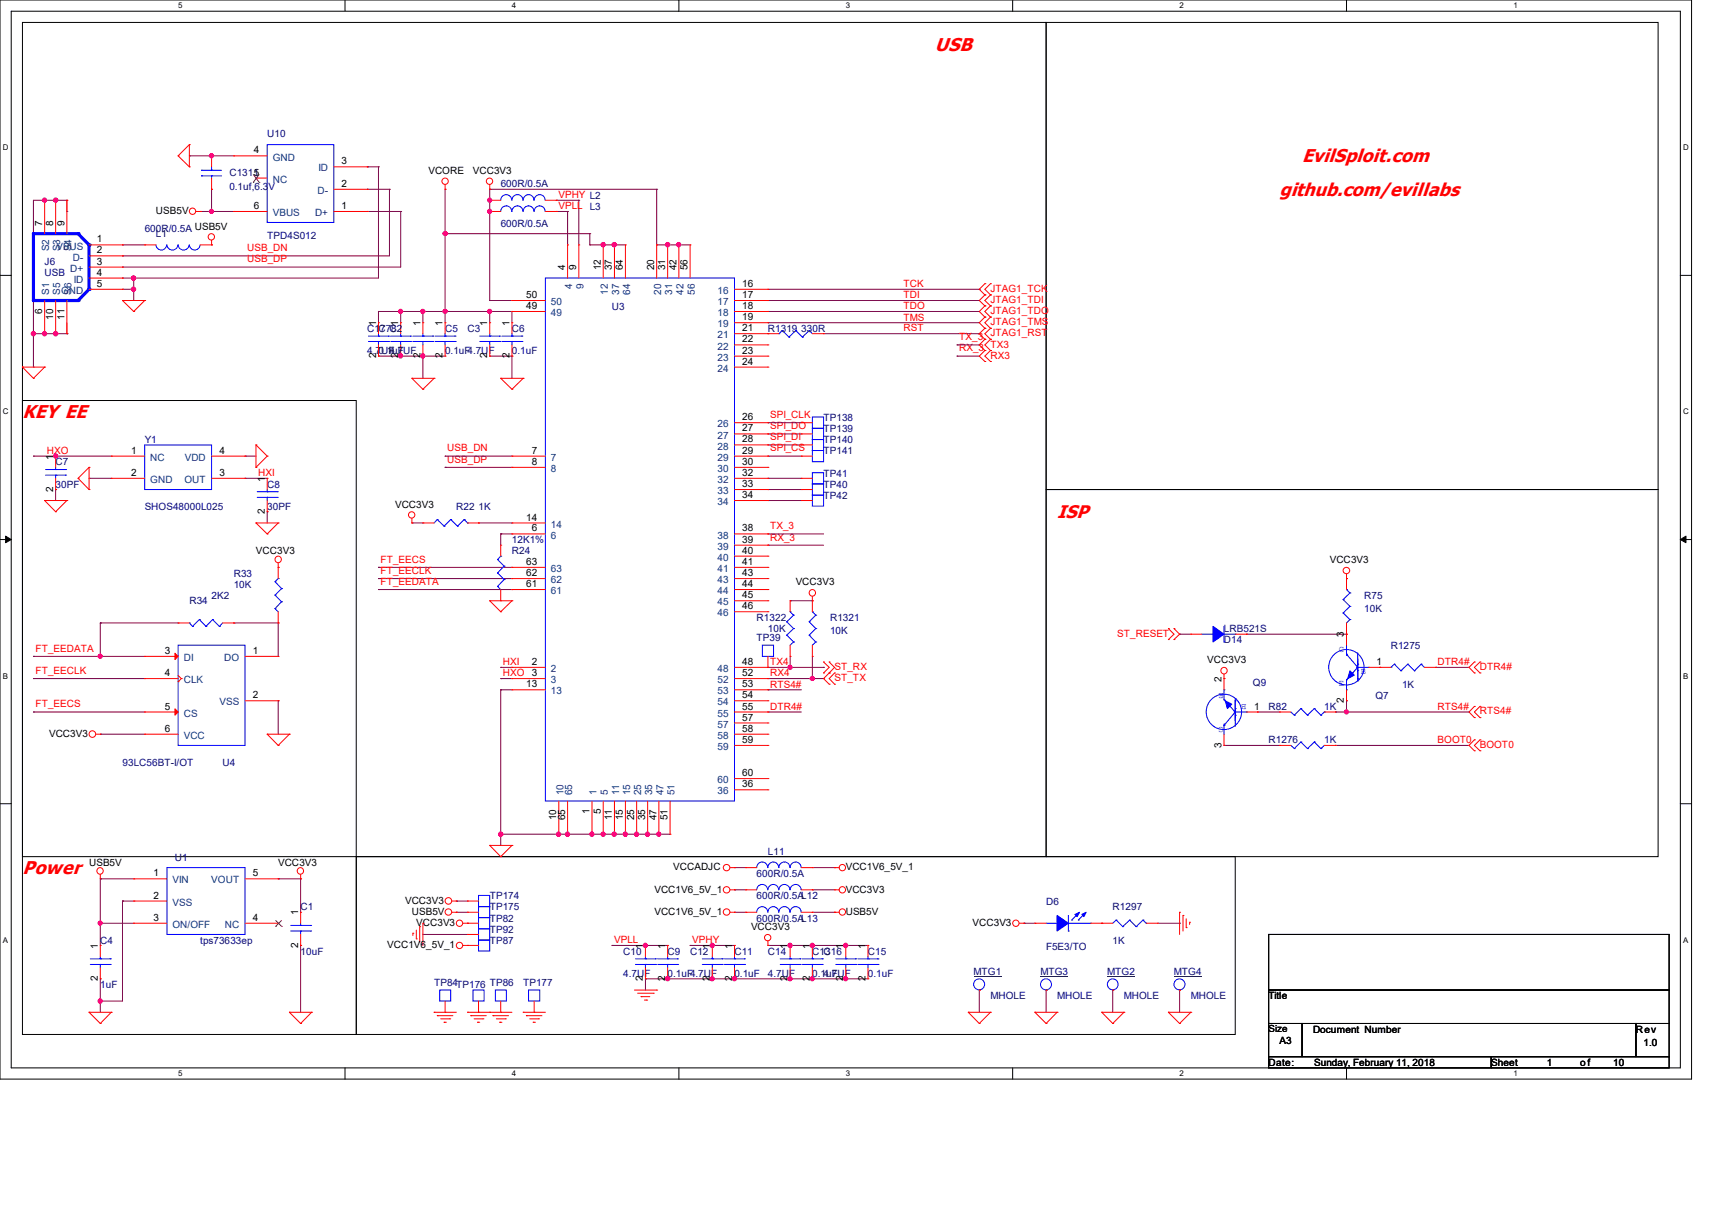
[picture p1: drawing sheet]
<svg xmlns="http://www.w3.org/2000/svg" width="297mm" height="210mm" viewBox="0 0 297 210" stroke-linecap="round" stroke-linejoin="round" font-family="sans-serif">
<defs><g id="words">
<g font-size="3.2" fill="#f00">
<text x="162.2" y="8.8">USB</text>
<text x="225.9" y="28.2">EvilSploit.com</text>
<text x="222" y="34">github.com/evillabs</text>
<text x="3.9" y="72.6">KEY EE</text>
<text x="183.4" y="89.9">ISP</text>
<text x="3.9" y="151.7">Power</text>
</g>
<g font-size="1.7" fill="#000080">
<text x="46.4" y="23.8">U10</text>
<text x="39.8" y="30.6">C1311</text>
<text x="39.8" y="32.9">0.1uf,6.3V</text>
<text x="86.9" y="32.5">600R/0.5A</text>
<text x="25.1" y="40.2">600R/0.5A USB5V</text>
<text x="27" y="41.2">L1</text>
<text x="46.4" y="41.4">TPD4S012</text>
<text x="86.9" y="39.5">600R/0.5A</text>
<text x="7.7" y="46">J6</text>
<text x="7.7" y="48">USB</text>
<text x="106.2" y="53.8">U3</text>
<text x="63.7" y="57.6">C17 C2</text>
<text x="65.7" y="57.6">C78</text>
<text x="77.2" y="57.6">C5</text>
<text x="81.1" y="57.6">C3</text>
<text x="88.8" y="57.6">C6</text>
<text x="133.2" y="57.6">R1319</text>
<text x="139" y="57.6">330R</text>
<text x="63.7" y="61.5">4.7UF</text>
<text x="65.7" y="61.5">0.1uF</text>
<text x="67.6" y="61.5">4.7UF</text>
<text x="77.2" y="61.5">0.1uF4.7UF</text>
<text x="88.8" y="61.5">0.1uF</text>
<text x="25.1" y="76.9">Y1</text>
<text x="142.9" y="76.9">TP140</text>
<text x="142.9" y="73.1">TP138</text>
<text x="142.9" y="75">TP139</text>
<text x="9.7" y="80.8">C7</text>
<text x="142.9" y="82.7">TP41</text>
<text x="142.9" y="78.8">TP141</text>
<text x="9.7" y="84.6">30PF</text>
<text x="25.1" y="88.5">SHOS48000L025</text>
<text x="46.4" y="84.6">C8</text>
<text x="46.4" y="88.5">30PF</text>
<text x="79.2" y="88.5">R22</text>
<text x="83" y="88.5">1K</text>
<text x="142.9" y="84.6">TP40</text>
<text x="142.9" y="86.6">TP42</text>
<text x="88.8" y="94.3">12K1%</text>
<text x="40.6" y="100.1">R33</text>
<text x="88.8" y="96.2">R24</text>
<text x="32.8" y="104.9">R34</text>
<text x="36.7" y="103.9">2K2</text>
<text x="40.6" y="102">10K</text>
<text x="131.3" y="107.8">R1322</text>
<text x="144" y="107.8">R1321</text>
<text x="236.7" y="103.9">R75</text>
<text x="236.7" y="106.3">10K</text>
<text x="131.3" y="111.3">TP39</text>
<text x="133.2" y="109.7">10K</text>
<text x="144" y="110.1">10K</text>
<text x="212.3" y="111.7">D14</text>
<text x="212.3" y="109.7">LRB521S</text>
<text x="241.3" y="112.6">R1275</text>
<text x="217.4" y="119">Q9</text>
<text x="243.2" y="119.4">1K</text>
<text x="220.1" y="123.2">R82</text>
<text x="229.7" y="123.2">1K</text>
<text x="238.6" y="121.3">Q7</text>
<text x="220.1" y="129">R1276</text>
<text x="229.7" y="129">1K</text>
<text x="21.2" y="132.9">93LC56BT-I/OT</text>
<text x="38.6" y="132.9">U4</text>
<text x="30.3" y="149.5">U1</text>
<text x="133.2" y="148.3">L11</text>
<text x="131.3" y="152.2">600R/0.5A</text>
<text x="52.2" y="158">C1</text>
<text x="85" y="156">TP174</text>
<text x="85" y="161.8">TP92</text>
<text x="85" y="158">TP175</text>
<text x="85" y="159.9">TP82</text>
<text x="131.3" y="156">600R/0.5AL12</text>
<text x="131.3" y="159.9">600R/0.5AL13</text>
<text x="181.5" y="157">D6</text>
<text x="193" y="158">R1297</text>
<text x="17.4" y="163.8">C4</text>
<text x="34.8" y="163.8">tps73633ep</text>
<text x="52.2" y="165.7">10uF</text>
<text x="85" y="163.8">TP87</text>
<text x="108.1" y="165.7">C10</text>
<text x="115.8" y="165.7">C9</text>
<text x="119.7" y="165.7">C12</text>
<text x="127.4" y="165.7">C11</text>
<text x="133.2" y="165.7">C14</text>
<text x="140.9" y="165.7">C13</text>
<text x="142.9" y="165.7">C16</text>
<text x="150.6" y="165.7">C15</text>
<text x="181.5" y="164.9">F5E3/TO</text>
<text x="193" y="163.8">1K</text>
<text x="17.4" y="171.5">1uF</text>
<text x="75.3" y="171.1">TP84TP176 TP86</text>
<text x="90.8" y="171.1">TP177</text>
<text x="108.1" y="169.6">4.7UF</text>
<text x="115.8" y="169.6">0.1uF4.7UF</text>
<text x="127.4" y="169.6">0.1uF</text>
<text x="133.2" y="169.6">4.7UF</text>
<text x="140.9" y="169.6">0.1uF</text>
<text x="142.9" y="169.6">4.7UF</text>
<text x="150.6" y="169.6">0.1uF</text>
<text x="168.9" y="169.2">MTG1</text>
<text x="171.8" y="173.4">MHOLE</text>
<text x="180.5" y="169.2">MTG3</text>
<text x="183.4" y="173.4">MHOLE</text>
<text x="192.1" y="169.2">MTG2</text>
<text x="195" y="173.4">MHOLE</text>
<text x="203.6" y="169.2">MTG4</text>
<text x="206.6" y="173.4">MHOLE</text>
</g>
<g font-size="1.7">
<text x="44" y="26.6">4</text>
<text x="59.3" y="28.5">3</text>
<text x="44" y="30.5">5</text>
<text x="59.3" y="32.4">2</text>
<text x="74.3" y="30.2">VCORE</text>
<text x="82" y="30.2">VCC3V3</text>
<text x="7.3" y="39.2" transform="rotate(-90 7.3 39.2)">7</text>
<text x="9.2" y="39.2" transform="rotate(-90 9.2 39.2)">8</text>
<text x="11.2" y="39.2" transform="rotate(-90 11.2 39.2)">9</text>
<text x="27" y="37.1">USB5V</text>
<text x="44" y="36.3">6</text>
<text x="59.3" y="36.3">1</text>
<text x="16.8" y="42.1">1</text>
<text x="16.8" y="44">2</text>
<text x="16.8" y="45.9">3</text>
<text x="16.8" y="47.8">4</text>
<text x="98" y="46.9" transform="rotate(-90 98 46.9)">4</text>
<text x="100" y="46.9" transform="rotate(-90 100 46.9)">9</text>
<text x="104.2" y="46.9" transform="rotate(-90 104.2 46.9)">12</text>
<text x="106.2" y="46.9" transform="rotate(-90 106.2 46.9)">37</text>
<text x="108.1" y="46.9" transform="rotate(-90 108.1 46.9)">64</text>
<text x="113.5" y="46.9" transform="rotate(-90 113.5 46.9)">20</text>
<text x="115.4" y="46.9" transform="rotate(-90 115.4 46.9)">31</text>
<text x="117.3" y="46.9" transform="rotate(-90 117.3 46.9)">42</text>
<text x="119.3" y="46.9" transform="rotate(-90 119.3 46.9)">56</text>
<text x="16.8" y="49.8">5</text>
<text x="91.3" y="53.6">49</text>
<text x="91.3" y="51.7">50</text>
<text x="128.8" y="49.8">16</text>
<text x="128.8" y="51.7">17</text>
<text x="128.8" y="53.6">18</text>
<text x="7.3" y="54.5" transform="rotate(-90 7.3 54.5)">6</text>
<text x="9.2" y="55.5" transform="rotate(-90 9.2 55.5)">10</text>
<text x="11.2" y="55.5" transform="rotate(-90 11.2 55.5)">11</text>
<text x="65.2" y="56.6" transform="rotate(-90 65.2 56.6)">1</text>
<text x="69.1" y="56.6" transform="rotate(-90 69.1 56.6)">1</text>
<text x="72.9" y="56.6" transform="rotate(-90 72.9 56.6)">1</text>
<text x="76.8" y="56.6" transform="rotate(-90 76.8 56.6)">1</text>
<text x="84.5" y="56.6" transform="rotate(-90 84.5 56.6)">1</text>
<text x="88.4" y="56.6" transform="rotate(-90 88.4 56.6)">1</text>
<text x="128.8" y="55.6">19</text>
<text x="128.8" y="57.5">21</text>
<text x="128.8" y="59.4">22</text>
<text x="65.2" y="62.2" transform="rotate(-90 65.2 62.2)">2</text>
<text x="69.1" y="62.2" transform="rotate(-90 69.1 62.2)">2</text>
<text x="72.9" y="62.2" transform="rotate(-90 72.9 62.2)">2</text>
<text x="76.8" y="62.2" transform="rotate(-90 76.8 62.2)">2</text>
<text x="84.5" y="62.2" transform="rotate(-90 84.5 62.2)">2</text>
<text x="88.4" y="62.2" transform="rotate(-90 88.4 62.2)">2</text>
<text x="128.8" y="61.4">23</text>
<text x="128.8" y="63.3">24</text>
<text x="128.8" y="72.9">26</text>
<text x="128.8" y="74.9">27</text>
<text x="128.8" y="76.8">28</text>
<text x="9.2" y="79.8" transform="rotate(-90 9.2 79.8)">1</text>
<text x="22.8" y="82.6">2</text>
<text x="22.8" y="78.7">1</text>
<text x="38.1" y="78.7">4</text>
<text x="38.1" y="82.6">3</text>
<text x="45.9" y="83.6" transform="rotate(-90 45.9 83.6)">1</text>
<text x="92.3" y="78.7">7</text>
<text x="92.3" y="80.7">8</text>
<text x="128.8" y="78.7">29</text>
<text x="128.8" y="80.7">30</text>
<text x="128.8" y="82.6">32</text>
<text x="9.2" y="85.3" transform="rotate(-90 9.2 85.3)">2</text>
<text x="45.9" y="89.2" transform="rotate(-90 45.9 89.2)">2</text>
<text x="68.5" y="88.1">VCC3V3</text>
<text x="128.8" y="84.5">33</text>
<text x="128.8" y="86.4">34</text>
<text x="91.3" y="90.3">14</text>
<text x="92.3" y="92.2">6</text>
<text x="128.8" y="92.2">38</text>
<text x="128.8" y="94.2">39</text>
<text x="44.4" y="96.2">VCC3V3</text>
<text x="91.3" y="101.9">61</text>
<text x="91.3" y="100">62</text>
<text x="91.3" y="98">63</text>
<text x="128.8" y="96.1">40</text>
<text x="128.8" y="98">41</text>
<text x="128.8" y="100">43</text>
<text x="128.8" y="101.9">44</text>
<text x="138" y="101.6">VCC3V3</text>
<text x="230.7" y="97.7">VCC3V3</text>
<text x="128.8" y="103.8">45</text>
<text x="128.8" y="105.7">46</text>
<text x="28.6" y="113.5">3</text>
<text x="43.9" y="113.5">1</text>
<text x="233.1" y="110.6" transform="rotate(-90 233.1 110.6)">3</text>
<text x="28.6" y="117.3">4</text>
<text x="91.3" y="119.3">13</text>
<text x="92.3" y="115.4">2</text>
<text x="92.3" y="117.3">3</text>
<text x="128.8" y="115.4">48</text>
<text x="128.8" y="117.3">52</text>
<text x="128.8" y="119.3">53</text>
<text x="209.4" y="115.1">VCC3V3</text>
<text x="211.9" y="118.4" transform="rotate(-90 211.9 118.4)">2</text>
<text x="238.8" y="115.4">1</text>
<text x="28.6" y="123.1">5</text>
<text x="43.9" y="121.2">2</text>
<text x="128.8" y="121.2">54</text>
<text x="128.8" y="123.1">55</text>
<text x="128.8" y="125.1">57</text>
<text x="217.6" y="123.1">1</text>
<text x="233.1" y="122" transform="rotate(-90 233.1 122)">2</text>
<text x="8.5" y="127.9">VCC3V3</text>
<text x="28.6" y="127">6</text>
<text x="128.8" y="127">58</text>
<text x="128.8" y="128.9">59</text>
<text x="211.9" y="129.8" transform="rotate(-90 211.9 129.8)">3</text>
<text x="128.8" y="136.7">36</text>
<text x="128.8" y="134.7">60</text>
<text x="96.5" y="142.3" transform="rotate(-90 96.5 142.3)">10</text>
<text x="98" y="142.3" transform="rotate(-90 98 142.3)">65</text>
<text x="102.3" y="141.4" transform="rotate(-90 102.3 141.4)">1</text>
<text x="104.2" y="141.4" transform="rotate(-90 104.2 141.4)">5</text>
<text x="106.2" y="142.3" transform="rotate(-90 106.2 142.3)">11</text>
<text x="108.1" y="142.3" transform="rotate(-90 108.1 142.3)">15</text>
<text x="110" y="142.3" transform="rotate(-90 110 142.3)">25</text>
<text x="111.9" y="142.3" transform="rotate(-90 111.9 142.3)">35</text>
<text x="113.9" y="142.3" transform="rotate(-90 113.9 142.3)">47</text>
<text x="115.8" y="142.3" transform="rotate(-90 115.8 142.3)">51</text>
<text x="15.5" y="150.3">USB5V</text>
<text x="26.6" y="152.1">1</text>
<text x="26.6" y="156">2</text>
<text x="43.9" y="152.1">5</text>
<text x="48.3" y="150.3">VCC3V3</text>
<text x="113.5" y="154.9">VCC1V6_5V_1</text>
<text x="116.8" y="151">VCCADJC</text>
<text x="146.7" y="154.9">VCC3V3</text>
<text x="146.7" y="151">VCC1V6_5V_1</text>
<text x="26.6" y="159.8">3</text>
<text x="43.9" y="159.8">4</text>
<text x="51.7" y="158.9" transform="rotate(-90 51.7 158.9)">1</text>
<text x="70.3" y="156.8">VCC3V3</text>
<text x="71.5" y="158.7">USB5V</text>
<text x="72.2" y="160.7">VCC3V3</text>
<text x="113.5" y="158.7">VCC1V6_5V_1</text>
<text x="130.3" y="161.5">VCC3V3</text>
<text x="146.7" y="158.7">USB5V</text>
<text x="168.7" y="160.7">VCC3V3</text>
<text x="17" y="164.7" transform="rotate(-90 17 164.7)">1</text>
<text x="51.7" y="164.5" transform="rotate(-90 51.7 164.5)">2</text>
<text x="67.2" y="164.5">VCC1V6_5V_1</text>
<text x="111.5" y="164.7" transform="rotate(-90 111.5 164.7)">1</text>
<text x="115.4" y="164.7" transform="rotate(-90 115.4 164.7)">1</text>
<text x="123.1" y="164.7" transform="rotate(-90 123.1 164.7)">1</text>
<text x="127" y="164.7" transform="rotate(-90 127 164.7)">1</text>
<text x="136.6" y="164.7" transform="rotate(-90 136.6 164.7)">1</text>
<text x="140.5" y="164.7" transform="rotate(-90 140.5 164.7)">1</text>
<text x="146.3" y="164.7" transform="rotate(-90 146.3 164.7)">1</text>
<text x="150.1" y="164.7" transform="rotate(-90 150.1 164.7)">1</text>
<text x="17" y="170.3" transform="rotate(-90 17 170.3)">2</text>
<text x="111.5" y="170.3" transform="rotate(-90 111.5 170.3)">2</text>
<text x="115.4" y="170.3" transform="rotate(-90 115.4 170.3)">2</text>
<text x="123.1" y="170.3" transform="rotate(-90 123.1 170.3)">2</text>
<text x="127" y="170.3" transform="rotate(-90 127 170.3)">2</text>
<text x="136.6" y="170.3" transform="rotate(-90 136.6 170.3)">2</text>
<text x="140.5" y="170.3" transform="rotate(-90 140.5 170.3)">2</text>
<text x="146.3" y="170.3" transform="rotate(-90 146.3 170.3)">2</text>
<text x="150.1" y="170.3" transform="rotate(-90 150.1 170.3)">2</text>
<text x="220.1" y="173.4">Title</text>
<text x="220.1" y="179.2">Size</text>
<text x="227.8" y="179.2">Document Number</text>
<text x="283.8" y="179.2">Rev</text>
<text x="220.1" y="185">Date:</text>
<text x="222" y="181.1">A3</text>
<text x="228" y="185">Sunday, February 11, 2018</text>
<text x="258.7" y="185">Sheet</text>
<text x="268.3" y="185">1</text>
<text x="274.1" y="185">of</text>
<text x="279.9" y="185">10</text>
<text x="285.1" y="181.5">1.0</text>
</g>
<g font-size="1.7" fill="#004080">
<text x="47.3" y="27.9">GND</text>
<text x="55.2" y="29.8">ID</text>
<text x="47.3" y="31.7">NC</text>
<text x="55.1" y="33.7">D-</text>
<text x="47.3" y="37.5">VBUS</text>
<text x="54.6" y="37.5">D+</text>
<text x="8.6" y="43.6" transform="rotate(-90 8.6 43.6)">S2</text>
<text x="9.8" y="43.3">VBUS</text>
<text x="10.5" y="43.6" transform="rotate(-90 10.5 43.6)">S3</text>
<text x="12.2" y="47.2">D+</text>
<text x="12.4" y="43.6" transform="rotate(-90 12.4 43.6)">S4</text>
<text x="12.6" y="45.2">D-</text>
<text x="8.6" y="51.2" transform="rotate(-90 8.6 51.2)">S1</text>
<text x="10.5" y="51.2" transform="rotate(-90 10.5 51.2)">S5</text>
<text x="10.6" y="51">GND</text>
<text x="12.4" y="51.2" transform="rotate(-90 12.4 51.2)">S6</text>
<text x="12.8" y="49.1">ID</text>
<text x="95.6" y="53">50</text>
<text x="99.3" y="50.2" transform="rotate(-90 99.3 50.2)">4</text>
<text x="101.2" y="50.2" transform="rotate(-90 101.2 50.2)">9</text>
<text x="105.4" y="51.2" transform="rotate(-90 105.4 51.2)">12</text>
<text x="107.4" y="51.2" transform="rotate(-90 107.4 51.2)">37</text>
<text x="109.3" y="51.2" transform="rotate(-90 109.3 51.2)">64</text>
<text x="114.7" y="51.2" transform="rotate(-90 114.7 51.2)">20</text>
<text x="116.6" y="51.2" transform="rotate(-90 116.6 51.2)">31</text>
<text x="118.6" y="51.2" transform="rotate(-90 118.6 51.2)">42</text>
<text x="120.5" y="51.2" transform="rotate(-90 120.5 51.2)">56</text>
<text x="124.5" y="51">16</text>
<text x="124.5" y="53">17</text>
<text x="95.6" y="54.9">49</text>
<text x="124.5" y="54.9">18</text>
<text x="124.5" y="56.8">19</text>
<text x="124.5" y="58.7">21</text>
<text x="124.5" y="60.7">22</text>
<text x="124.5" y="62.6">23</text>
<text x="124.5" y="64.5">24</text>
<text x="124.5" y="74.2">26</text>
<text x="124.5" y="76.1">27</text>
<text x="26.1" y="83.8">GND</text>
<text x="26.1" y="80">NC</text>
<text x="32" y="83.8">OUT</text>
<text x="32" y="80">VDD</text>
<text x="95.6" y="80">7</text>
<text x="95.6" y="81.9">8</text>
<text x="124.5" y="78">28</text>
<text x="124.5" y="80">29</text>
<text x="124.5" y="81.9">30</text>
<text x="124.5" y="83.8">32</text>
<text x="124.5" y="85.8">33</text>
<text x="124.5" y="87.7">34</text>
<text x="95.6" y="93.5">6</text>
<text x="95.6" y="91.6">14</text>
<text x="124.5" y="93.5">38</text>
<text x="124.5" y="95.4">39</text>
<text x="95.6" y="101.2">62</text>
<text x="95.6" y="99.3">63</text>
<text x="124.5" y="97.3">40</text>
<text x="124.5" y="99.3">41</text>
<text x="124.5" y="101.2">43</text>
<text x="95.6" y="103.1">61</text>
<text x="124.5" y="103.1">44</text>
<text x="124.5" y="105.1">45</text>
<text x="124.5" y="107">46</text>
<text x="31.9" y="114.7">DI</text>
<text x="31.9" y="118.6">CLK</text>
<text x="38.9" y="114.7">DO</text>
<text x="95.6" y="116.6">2</text>
<text x="95.6" y="118.6">3</text>
<text x="124.5" y="116.6">48</text>
<text x="124.5" y="118.6">52</text>
<text x="31.9" y="124.4">CS</text>
<text x="38.1" y="122.4">VSS</text>
<text x="95.6" y="120.5">13</text>
<text x="124.5" y="120.5">53</text>
<text x="124.5" y="122.4">54</text>
<text x="124.5" y="124.4">55</text>
<text x="31.9" y="128.2">VCC</text>
<text x="124.5" y="126.3">57</text>
<text x="124.5" y="128.2">58</text>
<text x="124.5" y="130.2">59</text>
<text x="124.5" y="137.9">36</text>
<text x="124.5" y="135.9">60</text>
<text x="97.7" y="138" transform="rotate(-90 97.7 138)">10</text>
<text x="99.3" y="138" transform="rotate(-90 99.3 138)">65</text>
<text x="103.5" y="138" transform="rotate(-90 103.5 138)">1</text>
<text x="105.4" y="138" transform="rotate(-90 105.4 138)">5</text>
<text x="107.4" y="138" transform="rotate(-90 107.4 138)">11</text>
<text x="109.3" y="138" transform="rotate(-90 109.3 138)">15</text>
<text x="111.2" y="138" transform="rotate(-90 111.2 138)">25</text>
<text x="113.1" y="138" transform="rotate(-90 113.1 138)">35</text>
<text x="115.1" y="138" transform="rotate(-90 115.1 138)">47</text>
<text x="117" y="138" transform="rotate(-90 117 138)">51</text>
<text x="29.9" y="153.3">VIN</text>
<text x="36.7" y="153.3">VOUT</text>
<text x="29.9" y="157.2">VSS</text>
<text x="29.9" y="161">ON/OFF</text>
<text x="39" y="161">NC</text>
</g>
<g font-size="1.7" fill="#f00">
<text x="96.9" y="34.4">VPHY L2</text>
<text x="96.9" y="36.3">VPLL L3</text>
<text x="42.9" y="43.6">USB_DN</text>
<text x="42.9" y="45.6">USB_DP</text>
<text x="156.7" y="51.8">TDI</text>
<text x="156.7" y="53.7">TDO</text>
<text x="156.7" y="49.8">TCK</text>
<text x="171.8" y="50.7">JTAG1_TCK</text>
<text x="171.8" y="52.6">JTAG1_TDI</text>
<text x="156.7" y="55.6">TMS</text>
<text x="156.7" y="57.5">RST</text>
<text x="166.4" y="59.1">TX_3</text>
<text x="171.8" y="54.5">JTAG1_TDO</text>
<text x="171.8" y="56.4">JTAG1_TMS</text>
<text x="171.8" y="58.4">JTAG1_RST</text>
<text x="166.4" y="61">RX_3</text>
<text x="171.8" y="62.2">RX3</text>
<text x="171.8" y="60.3">TX3</text>
<text x="133.6" y="74.5">SPI_DO</text>
<text x="133.6" y="76.4">SPI_DI</text>
<text x="133.6" y="72.6">SPI_CLK</text>
<text x="8.1" y="78.8">HXO</text>
<text x="44.8" y="82.6">HXI</text>
<text x="77.6" y="80.3">USB_DP</text>
<text x="77.6" y="78.4">USB_DN</text>
<text x="133.6" y="78.4">SPI_CS</text>
<text x="133.6" y="93.8">RX_3</text>
<text x="133.6" y="91.9">TX_3</text>
<text x="66" y="97.7">FT_EECS</text>
<text x="66" y="99.6">FT_EECLK</text>
<text x="66" y="101.5">FT_EEDATA</text>
<text x="6.2" y="113.1">FT_EEDATA</text>
<text x="193.8" y="110.5">ST_RESET</text>
<text x="6.2" y="117">FT_EECLK</text>
<text x="87.2" y="117.4">HXO</text>
<text x="87.2" y="115.4">HXI</text>
<text x="133.6" y="117.4">RX4</text>
<text x="133.6" y="115.4">TX4</text>
<text x="133.6" y="119.3">RTS4#</text>
<text x="144.8" y="118.2">ST_TX</text>
<text x="144.8" y="116.3">ST_RX</text>
<text x="249.4" y="115.4">DTR4#</text>
<text x="256.7" y="116.3">DTR4#</text>
<text x="6.2" y="122.8">FT_EECS</text>
<text x="133.6" y="123.2">DTR4#</text>
<text x="249.4" y="123.2">RTS4#</text>
<text x="256.7" y="124">RTS4#</text>
<text x="249.4" y="129">BOOT0</text>
<text x="256.7" y="129.8">BOOT0</text>
<text x="106.5" y="163.7">VPLL</text>
<text x="120.1" y="163.7">VPHY</text>
</g>
<g font-size="1.6" fill="#00f">
<text x="232.2" y="113.2">C</text>
<text x="232.2" y="119">E</text>
<text x="236.1" y="117.1">B</text>
<text x="212.3" y="120.3" transform="rotate(-180 212.3 120.3)">E</text>
<text x="216.2" y="122.3" transform="rotate(-180 216.2 122.3)">B</text>
<text x="212.3" y="126.1" transform="rotate(-180 212.3 126.1)">C</text>
</g>
<g font-size="1.4">
<text x="30.9" y="1.4">5</text>
<text x="88.8" y="1.4">4</text>
<text x="146.7" y="1.4">3</text>
<text x="204.6" y="1.4">2</text>
<text x="262.6" y="1.4">1</text>
<text x=".5" y="26.1">D</text>
<text x="292" y="26.1">D</text>
<text x=".5" y="71.9">C</text>
<text x="292" y="71.9">C</text>
<text x=".5" y="117.8">B</text>
<text x="292" y="117.8">B</text>
<text x=".5" y="163.6">A</text>
<text x="292" y="163.6">A</text>
<text x="30.9" y="186.8">5</text>
<text x="88.8" y="186.8">4</text>
<text x="146.7" y="186.8">3</text>
<text x="204.6" y="186.8">2</text>
<text x="262.6" y="186.8">1</text>
</g>
</g></defs>
<path d="M0 0h293.5v187.3h-293.5zM1.9 1.9h289.6v183.4h-289.6z" fill="none" stroke="#000" stroke-width=".17"/>
<g fill="#fff">
<path d="M30.9 .2h.8v1.5h-.8z"/>
<path d="M30.9 185.5h.8v1.6h-.8z"/>
</g>
<path d="M59.9 0v1.9M59.9 185.3v2" fill="none" stroke="#000" stroke-width=".17"/>
<g fill="#fff">
<path d="M88.8 .2h.8v1.5h-.8z"/>
<path d="M88.8 185.5h.8v1.6h-.8z"/>
</g>
<path d="M117.8 0v1.9M117.8 185.3v2" fill="none" stroke="#000" stroke-width=".17"/>
<g fill="#fff">
<path d="M146.7 .2h.8v1.5h-.8z"/>
<path d="M146.7 185.5h.8v1.6h-.8z"/>
</g>
<path d="M175.7 0v1.9M175.7 185.3v2" fill="none" stroke="#000" stroke-width=".17"/>
<g fill="#fff">
<path d="M204.6 .2h.8v1.5h-.8z"/>
<path d="M204.6 185.5h.8v1.6h-.8z"/>
</g>
<path d="M233.6 0v1.9M233.6 185.3v2" fill="none" stroke="#000" stroke-width=".17"/>
<g fill="#fff">
<path d="M262.6 .2h.7v1.5h-.7z"/>
<path d="M262.6 185.5h.7v1.6h-.7z"/>
<path d="M.5 24.8h1v1.6h-1z"/>
<path d="M292 24.8h1v1.6h-1z"/>
<path d="M.5 70.7h1v1.5h-1z"/>
<path d="M292 70.7h1v1.5h-1z"/>
</g>
<path d="M0 47.8h1.9M291.5 47.8h2" fill="none" stroke="#000" stroke-width=".17"/>
<g fill="#fff">
<path d="M.5 116.5h.9v1.6h-.9z"/>
<path d="M292 116.5h.9v1.6h-.9z"/>
</g>
<path d="M0 93.6h1.9M291.5 93.6h2" fill="none" stroke="#000" stroke-width=".17"/>
<path d="M1 93l.9 .6-.9 .6zM291.5 93.6l1-.6v1.2z" fill="#000" stroke="#000" stroke-width=".17"/>
<g fill="#fff">
<path d="M.5 162.4h.9v1.5h-.9z"/>
<path d="M292 162.4h.9v1.5h-.9z"/>
</g>
<g fill="none" stroke="#000" stroke-width=".17">
<path d="M3.9 3.9h177.6v144.8h-177.6zM181.5 3.9h106.2v81.1h-106.2zM3.9 69.5h57.9v110h-57.9zM181.5 85h106.2v63.7h-106.2zM0 139.5h1.9M291.5 139.5h2M61.8 148.7h152.5v30.8h-152.5zM220.1 162.2h69.5v9.6h-69.5zM220.1 171.8h69.5v5.8h-69.5zM220.1 177.6h5.8v5.8h-5.8zM225.9 177.6h57.9v5.8h-57.9zM283.8 177.6h5.8v5.8h-5.8z"/>
<path d="M220.1 183.4h38.6v1.9h-38.6zM258.7 183.4h30.9v1.9h-30.9z"/>
</g>
<g fill="none" stroke="#800040" stroke-width=".17">
<path d="M7.7 34.8h.1M9.7 34.8h.1M11.6 36.7h.1M11.6 34.8h.1M11.6 34.8h-5.8v28.9M11.6 34.8v1.9M32.9 27.1h.1M32.9 27.1h7.7M34.8 36.7h.1M34.8 36.7h5.8M36.7 32.9h.1M36.7 27.1h.1"/>
<path d="M36.7 36.7h.1M36.7 32.9v3.8M63.7 29h.1M63.7 36.7h.1M63.7 32.9h.1M63.7 32.9h3.9M63.7 36.7h5.8M63.7 29h2M65.7 29h.1M65.7 29v19.3h-44.4M67.6 32.9h.1M67.6 32.9v11.5h-46.3"/>
<path d="M69.5 36.7h.1M69.5 36.7v9.7h-48.2M77.2 32.9h.1M77.2 32.9v23.1M85 32.9h.1M85 36.7h.1M85 34.8h.1M85 32.9h28.9M85 32.9v19.3M96.5 34.8h.1M96.5 36.7h.1M96.5 34.8h3.9"/>
<path d="M96.5 36.7h2M98.5 36.7h.1M98.5 36.7v5.8M100.4 34.8h.1M100.4 34.8v7.7M113.9 32.9h.1M113.9 32.9v9.6M5.8 57.9h.1M5.8 57.9h5.8M7.7 57.9h.1M9.7 57.9h.1M11.6 57.9h.1"/>
<path d="M11.6 56v1.9M21.3 50.2h.1M21.3 44.4h.1M21.3 42.5h.1M21.3 46.4h.1M21.3 48.3h.1M21.3 42.5h3.8M21.3 50.2h1.9M23.2 50.2h.1M23.2 48.3h.1M23.2 48.3v3.9M65.7 54.1h.1"/>
<path d="M65.7 54.1h23.1M65.7 54.1v1.9M69.5 54.1h.1M69.5 54.1v1.9M73.4 54.1h.1M73.4 54.1v1.9M77.2 54.1h.1M77.2 40.6h.1M77.2 40.6h25.1M85 52.2h.1M85 54.1h.1M85 54.1v1.9"/>
<path d="M85 52.2h3.8M88.8 54.1h.1M88.8 54.1v1.9M102.3 42.5h.1M102.3 40.6h.1M102.3 42.5h6.2M102.3 40.6v1.9M104.6 42.5h.1M106.6 42.5h.1M113.9 42.5h.1M113.9 42.5h5.8M115.8 42.5h.1"/>
<path d="M117.8 42.5h.1M133.2 52.2h.1M133.2 54.1h.1M133.2 56h.1M133.2 54.1h36.7M133.2 52.2h36.7M133.2 56h36.7M133.2 50.2h36.7M142.9 57.9h27M166 59.9h.1M166 59.9h3.9M169.9 57.9h.1"/>
<path d="M169.9 50.2h.1M5.8 79.2h.1M5.8 63.7h.1M5.8 79.2h13.5M9.7 79.2h.1M42.5 79.2h.1M42.5 79.2h1.9M65.7 61.8h.1M65.7 61.8h11.5M69.5 61.8h.1M73.4 61.8h.1M73.4 61.8v3.9"/>
<path d="M77.2 79.2h.1M77.2 79.2h11.6M85 61.8h.1M85 61.8h3.8M88.8 61.8h.1M88.8 61.8v3.9M133.2 75.3h.1M133.2 77.2h.1M133.2 79.2h.1M133.2 73.4h.1M133.2 79.2h5.8M133.2 75.3h5.8"/>
<path d="M133.2 77.2h5.8M133.2 73.4h5.8M166 61.8h.1M166 61.8h3.9M9.7 85h.1M9.7 85v1.9M15.5 83h.1M15.5 83h3.8M42.5 83h.1M42.5 83h3.9M46.4 88.8h.1M46.4 88.8v2"/>
<path d="M65.7 98.5h.1M65.7 98.5h23.1M71.5 90.8h.1M71.5 90.8h1.9M77.2 81.1h.1M77.2 81.1h11.6M83 90.8h.1M83 90.8h5.8M86.9 92.7h.1M86.9 92.7h1.9M86.9 92.7v1.9M133.2 94.6h.1"/>
<path d="M133.2 92.7h.1M133.2 85h.1M133.2 83h.1M133.2 86.9h.1M133.2 83h5.8M133.2 92.7h9.7M133.2 94.6h9.7M133.2 85h5.8M133.2 86.9h5.8M5.8 117.8h.1M5.8 113.9h.1M5.8 117.8h19.3"/>
<path d="M5.8 113.9h19.3M17.4 108.1h.1M17.4 113.9h.1M17.4 108.1v5.8M17.4 108.1h13.5M40.6 108.1h.1M40.6 108.1h7.7M48.3 108.1h.1M48.3 108.1v5.8M65.7 100.4h.1M65.7 102.3h.1M65.7 100.4h23.1"/>
<path d="M65.7 102.3h23.1M86.9 117.8h.1M86.9 115.8h.1M86.9 119.7h.1M86.9 117.8h1.9M86.9 115.8h1.9M86.9 119.7v27M86.9 119.7h1.9M133.2 119.7h.1M133.2 117.8h9.7M133.2 115.8h9.7M133.2 119.7h5.8"/>
<path d="M137.1 115.8h.1M137.1 104.3h.1M137.1 104.3h3.8M137.1 113.9v1.9M140.9 117.8h.1M140.9 113.9v3.9M142.9 115.8h.1M142.9 117.8h.1M204.6 110.1h.1M204.6 110.1h2M216.2 110.1h.1M216.2 110.1h17.4"/>
<path d="M249 115.8h.1M249 115.8h5.8M5.8 123.6h.1M5.8 123.6h19.3M17.4 127.4h.1M17.4 127.4h7.7M48.3 121.6h.1M48.3 121.6v5.8M133.2 123.6h.1M133.2 123.6h5.8M212.3 129.4h.1M212.3 129.4h9.7"/>
<path d="M218.1 123.6h.1M218.1 123.6h3.9M231.6 123.6h.1M231.6 129.4h.1M231.6 123.6h23.2M231.6 129.4h23.2M233.6 121.6h.1M233.6 123.6h.1M233.6 121.6v2M17.4 152.5h.1M17.4 152.5v11.6M17.4 152.5h5.8"/>
<path d="M21.3 156.4h.1M21.3 156.4v17.3h-3.9M21.3 156.4h1.9M48.3 152.5h.1M48.3 152.5h3.9M52.2 152.5h.1M52.2 152.5v5.8M79.2 156.4h.1M79.2 158.3h.1M79.2 156.4h1.9M79.2 158.3h1.9M86.9 144.8h.1"/>
<path d="M86.9 144.8h29.3M96.9 144.8h.1M98.5 144.8h.1M102.7 144.8h.1M104.6 144.8h.1M106.6 144.8h.1M108.5 144.8h.1M110.4 144.8h.1M112.4 144.8h.1M114.3 144.8h.1M127.4 154.4h.1M127.4 158.3h.1"/>
<path d="M127.4 150.6h.1M127.4 154.4h2M127.4 158.3h2M127.4 150.6h2M140.9 154.4h.1M140.9 154.4h3.9M140.9 158.3h3.9M140.9 150.6h3.9M144.8 158.3h.1M144.8 150.6h.1M17.4 173.7h.1M17.4 169.9h.1"/>
<path d="M17.4 160.2h.1M17.4 169.9v5.8M17.4 160.2h5.8M52.2 164.1h.1M52.2 164.1v11.6M73.4 162.2h.1M73.4 162.2h7.7M106.2 164.1h.1M106.2 164.1h9.6M112 164.1h.1M112 169.9h.1M112 169.9h38.6"/>
<path d="M112 169.9v1.9M115.8 169.9h.1M119.7 164.1h.1M119.7 164.1h7.7M123.6 164.1h.1M123.6 169.9h.1M127.4 169.9h.1M133.2 164.1h.1M133.2 164.1h17.4M137.1 169.9h.1M137.1 164.1h.1M140.9 164.1h.1"/>
<path d="M140.9 169.9h.1M146.7 164.1h.1M146.7 169.9h.1M169.9 171.8h.1M169.9 171.8v3.9M177.6 160.2h.1M177.6 160.2h1.9M181.5 171.8h.1M181.5 171.8v3.9M193 171.8h.1M193 171.8v3.9M200.8 160.2h3.8"/>
<path d="M204.6 171.8h.1M204.6 160.2h.1M204.6 171.8v3.9"/>
</g>
<g fill="#f0f" stroke="#f0f" stroke-width=".17">
<circle cx="9.7" cy="79.1" r=".37"/>
<circle cx="73.3" cy="61.8" r=".37"/>
<circle cx="106.6" cy="42.5" r=".38"/>
<circle cx="104.6" cy="42.5" r=".37"/>
<circle cx="117.7" cy="42.5" r=".37"/>
<circle cx="73.3" cy="54" r=".36"/>
<circle cx="84.9" cy="36.7" r=".36"/>
<circle cx="17.4" cy="160.2" r=".36"/>
<circle cx="17.4" cy="173.7" r=".37"/>
<circle cx="115.8" cy="42.5" r=".38"/>
<circle cx="86.9" cy="144.8" r=".38"/>
<circle cx="106.6" cy="144.8" r=".38"/>
<circle cx="108.5" cy="144.8" r=".37"/>
<circle cx="112.3" cy="144.8" r=".37"/>
<circle cx="110.4" cy="144.8" r=".37"/>
<circle cx="104.6" cy="144.8" r=".37"/>
<circle cx="96.9" cy="144.8" r=".38"/>
<circle cx="114.3" cy="144.8" r=".37"/>
<circle cx="84.9" cy="34.7" r=".36"/>
<circle cx="17.4" cy="113.9" r=".36"/>
<circle cx="69.5" cy="54" r=".36"/>
<circle cx="84.9" cy="54" r=".36"/>
<circle cx="102.7" cy="144.8" r=".37"/>
<circle cx="98.4" cy="144.8" r=".37"/>
<circle cx="69.5" cy="61.8" r=".37"/>
<circle cx="5.8" cy="57.9" r=".37"/>
<circle cx="36.7" cy="27" r=".36"/>
<circle cx="140.9" cy="169.9" r=".36"/>
<circle cx="137.1" cy="169.9" r=".36"/>
<circle cx="137" cy="164.1" r=".37"/>
<circle cx="146.7" cy="164.1" r=".37"/>
<circle cx="140.9" cy="164.1" r=".37"/>
<circle cx="146.7" cy="169.9" r=".36"/>
<circle cx="111.9" cy="164.1" r=".37"/>
<circle cx="123.5" cy="164.1" r=".37"/>
<circle cx="127.4" cy="169.9" r=".36"/>
<circle cx="123.5" cy="169.9" r=".36"/>
<circle cx="115.8" cy="169.9" r=".37"/>
<circle cx="77.2" cy="54" r=".37"/>
<circle cx="77.2" cy="40.5" r=".37"/>
<circle cx="23.2" cy="50.2" r=".37"/>
<circle cx="23.2" cy="48.3" r=".38"/>
<circle cx="36.7" cy="36.7" r=".36"/>
<circle cx="233.6" cy="123.5" r=".36"/>
<circle cx="7.7" cy="34.7" r=".36"/>
<circle cx="9.7" cy="34.7" r=".37"/>
<circle cx="7.7" cy="57.9" r=".37"/>
<circle cx="9.7" cy="57.9" r=".38"/>
<circle cx="137" cy="115.8" r=".37"/>
<circle cx="140.9" cy="117.8" r=".36"/>
</g>
<g fill="none" stroke="#f00" stroke-width=".17">
<path d="M30.9 27.1h.1M30.9 27.1l2 1.9M32.9 25.1h.1M32.9 29h.1M32.9 25.1v3.9M32.9 25.1l-2 2M34 36.7h.8M34.8 36.7h.1M77.2 32.9h.1M77.2 32v.9M85 32.9h.1M85 32v.9"/>
<path d="M21.3 52.2h.1M21.3 52.2h3.8M21.3 52.2l1.9 1.9M23.2 54.1h.1M25.1 52.2h.1M25.1 52.2l-1.9 1.9M36.7 42.5h.1M36.7 41.7v.8M170.9 51.2h.1M170.9 49.2h.1M170.9 53.1h.1M170.9 55h.1"/>
<path d="M170.9 57h.1M170.9 58.9h.1M170.9 49.2l-1 1 1 1M170.9 51.2l-1 1 1 .9M170.9 53.1l-1 1 1 .9M170.9 55l-1 1 1 1M170.9 58.9l-1 1 1 .9M170.9 57l-1 .9 1 1M171.8 49.2h.1M171.8 51.2h.1M171.8 53.1h.1M171.8 55h.1"/>
<path d="M171.8 57h.1M171.8 58.9h.1M171.8 49.2l-.9 1 .9 1M171.8 51.2l-.9 1 .9 .9M171.8 53.1l-.9 1 .9 .9M171.8 55l-.9 1 .9 1M171.8 58.9l-.9 1 .9 .9M171.8 57l-.9 .9 .9 1M3.9 63.7h.1M3.9 63.7h3.8M3.9 63.7l1.9 2M5.8 65.7h.1"/>
<path d="M7.7 63.7h.1M7.7 63.7l-1.9 2M44.4 77.2h.1M44.4 77.2v3.9M44.4 77.2l2 2M46.4 79.2h.1M46.4 79.2l-2 1.9M71.5 65.7h.1M71.5 65.7h3.8M71.5 65.7l1.9 1.9M73.4 67.6h.1M75.3 65.7h.1"/>
<path d="M75.3 65.7l-1.9 1.9M86.9 65.7h.1M86.9 65.7h3.9M86.9 65.7l1.9 1.9M88.8 67.6h.1M90.8 65.7h.1M90.8 65.7l-2 1.9M170.9 62.7h.1M170.9 60.8h.1M170.9 60.8l-1 1 1 .9M171.8 60.8h.1M171.8 62.7h.1"/>
<path d="M171.8 60.8l-.9 1 .9 .9M7.7 86.9h.1M7.7 86.9h3.9M7.7 86.9l2 1.9M9.7 88.8h.1M11.6 86.9h.1M11.6 86.9l-1.9 1.9M13.5 83h.1M13.5 83l2 2M15.5 81.1h.1M15.5 85h.1M15.5 81.1v3.9"/>
<path d="M15.5 81.1l-2 1.9M44.4 81.1h.1M44.4 90.8h.1M44.4 90.8h3.9M44.4 90.8l2 1.9M46.4 92.7h.1M48.3 90.8h.1M48.3 98.5h.1M48.3 90.8l-1.9 1.9M48.3 97.7v.8M71.5 90.8h.1M71.5 90v.8"/>
<path d="M233.6 99.6v.8M85 104.3h.1M85 104.3h3.8M85 104.3l1.9 1.9M86.9 106.2h.1M88.8 104.3h.1M88.8 104.3l-1.9 1.9M140.9 104.3h.1M140.9 103.5v.8M142.9 116.8h.1M142.9 114.9h.1M142.9 114.9l.9 .9-.9 1"/>
<path d="M143.8 118.7h.1M143.8 116.8h.1M143.8 114.9h.1M143.8 116.8l-.9 1 .9 .9M143.8 114.9l1 .9-1 1M144.8 116.8h.1M144.8 118.7h.1M144.8 116.8l-1 1 1 .9M202.7 111h.1M202.7 109.1h.1M202.7 109.1l1 1-1 .9M203.7 109.1h.1"/>
<path d="M203.7 111h.1M203.7 109.1l.9 1-.9 .9M212.3 117.8h.1M212.3 117v.8M233.6 100.4h.1M255.8 116.8h.1M255.8 114.9h.1M255.8 114.9l-1 .9 1 1M256.8 114.9h.1M256.8 116.8h.1M256.8 114.9l-1 .9 1 1M16.6 127.4h.8"/>
<path d="M17.4 127.4h.1M46.4 127.4h.1M46.4 127.4h3.8M46.4 127.4l1.9 2M48.3 129.4h.1M50.2 127.4h.1M50.2 127.4l-1.9 2M255.8 124.5h.1M255.8 122.6h.1M255.8 130.3h.1M255.8 128.4h.1M255.8 122.6l-1 1 1 .9"/>
<path d="M255.8 128.4l-1 1 1 .9M256.8 122.6h.1M256.8 124.5h.1M256.8 128.4h.1M256.8 130.3h.1M256.8 122.6l-1 1 1 .9M256.8 128.4l-1 1 1 .9M17.4 152.5h.1M17.4 151.8v.7M52.2 152.5h.1M52.2 151.8v.7M78.4 158.3h.8"/>
<path d="M78.4 156.4h.8M79.2 156.4h.1M79.2 158.3h.1M85 146.7h.1M85 146.7h3.8M85 146.7l1.9 2M86.9 148.7h.1M88.8 146.7h.1M88.8 146.7l-1.9 2M126.7 154.4h.7M126.7 158.3h.7M126.7 150.6h.7"/>
<path d="M127.4 154.4h.1M127.4 158.3h.1M127.4 150.6h.1M144.8 158.3h.1M144.8 154.4h.1M144.8 150.6h.1M144.8 154.4h.8M144.8 158.3h.8M144.8 150.6h.8M204.6 158.3h.1M204.6 158.3v3.9M205.2 158.9h.1"/>
<path d="M205.2 158.9v2.7M205.8 159.5v1.5M15.5 175.7h.1M15.5 175.7h3.8M15.5 175.7l1.9 1.9M17.4 177.6h.1M19.3 175.7h.1M19.3 175.7l-1.9 1.9M50.2 175.7h.1M50.2 175.7h3.9M50.2 175.7l2 1.9M52.2 177.6h.1"/>
<path d="M54.1 175.7h.1M54.1 175.7l-1.9 1.9M71.6 162h.1M71.6 162v.3M72.2 162.9h.1M72.2 161.4v1.5M72.8 160.8h.1M72.8 160.8v2.7M73.4 160.2h.1M73.4 160.2v3.9M75.3 175.7h.1M75.3 175.7h3.9"/>
<path d="M75.9 176.3h.1M75.9 176.3h2.7M76.5 176.8h1.5M77 177.4h.1M77 177.4h.4M78 176.8h.1M80.3 160.2h.8M80.3 164.1h.8M81.1 160.2h.1M81.1 164.1h.1M81.1 175.7h.1M81.1 175.7h7.7"/>
<path d="M81.7 176.3h.1M81.7 176.3h2.7M82.3 176.8h1.5M82.8 177.4h.1M82.8 177.4h.4M83.8 176.8h.1M85 175.7h.1M85.5 176.3h.1M85.5 176.3h2.7M86.1 176.8h1.6M86.7 177.4h.1M86.7 177.4h.4"/>
<path d="M87.7 176.8h.1M90.8 175.7h.1M90.8 175.7h3.8M91.3 176.3h.1M91.3 176.3h2.7M91.9 176.8h1.5M92.5 177.4h.1M92.5 177.4h.4M93.4 176.8h.1M110.1 171.8h3.8M110.6 172.4h2.7M111.2 173h.1"/>
<path d="M111.2 173h1.5M111.8 173.6h.4M112.2 173.6h.1M113.3 172.4h.1M113.9 171.8h.1M127.4 164.1h.1M127.4 169.9h.1M127.4 164.1v1.9M127.4 168v1.9M133.2 164.1h.1M133.2 163.3v.8M140.9 164.1h.1"/>
<path d="M140.9 169.9h.1M140.9 164.1v1.9M140.9 168v1.9M168 175.7h.1M168 175.7h3.8M168 175.7l1.9 1.9M169.9 177.6h.1M171.8 175.7h.1M171.8 175.7l-1.9 1.9M176.8 160.2h.8M177.6 160.2h.1M179.5 175.7h.1"/>
<path d="M179.5 175.7h3.9M179.5 175.7l2 1.9M181.5 177.6h.1M183.4 175.7h.1M183.4 175.7l-1.9 1.9M191.1 175.7h.1M191.1 175.7h3.9M191.1 175.7l1.9 1.9M193 177.6h.1M195 175.7h.1M195 175.7l-2 1.9M202.7 175.7h.1"/>
<path d="M202.7 175.7h3.9M202.7 175.7l1.9 1.9M204.6 177.6h.1M205.8 161h.1M206.4 160.1h.1M206.4 160.1v.3M206.6 175.7h.1M206.6 175.7l-2 1.9"/>
<circle cx="33.4" cy="36.7" r=".55"/>
<circle cx="77.2" cy="31.5" r=".55"/>
<circle cx="84.9" cy="31.5" r=".55"/>
<circle cx="36.7" cy="41.1" r=".55"/>
<circle cx="48.2" cy="97.1" r=".56"/>
<circle cx="71.4" cy="89.4" r=".55"/>
<circle cx="233.6" cy="99" r=".56"/>
<circle cx="140.9" cy="102.9" r=".56"/>
<circle cx="212.3" cy="116.4" r=".56"/>
<circle cx="16" cy="127.4" r=".57"/>
<circle cx="17.3" cy="151.2" r=".56"/>
<circle cx="52.1" cy="151.2" r=".56"/>
<circle cx="77.8" cy="156.4" r=".57"/>
<circle cx="77.8" cy="158.3" r=".56"/>
<circle cx="126.1" cy="158.3" r=".56"/>
<circle cx="126.1" cy="154.4" r=".56"/>
<circle cx="126.1" cy="150.6" r=".56"/>
<circle cx="146.1" cy="158.3" r=".55"/>
<circle cx="146.1" cy="154.4" r=".55"/>
<circle cx="146.1" cy="150.6" r=".55"/>
<circle cx="79.7" cy="160.2" r=".55"/>
<circle cx="79.7" cy="164.1" r=".55"/>
<circle cx="133.2" cy="162.7" r=".55"/>
<circle cx="176.2" cy="160.2" r=".55"/>
</g>
<g fill="none" stroke="#00f" stroke-width=".17">
<path d="M125.7 167.4h3.5M125.7 166.4h3.5M127.4 166.4h.1M127.4 167.4h.1M127.4 166v.4M127.4 167.4v.6M129.2 167.4h.1M129.2 166.4h.1M139.2 167.4h3.5M139.2 166.4h3.5M140.9 166.4h.1M140.9 167.4h.1"/>
<path d="M140.9 166v.4M140.9 167.4v.6M142.7 167.4h.1M142.7 166.4h.1"/>
</g>
<path d="M13.5 40.6l2 1.9" fill="none" stroke="#00f" stroke-width=".55"/>
<circle cx="13.5" cy="40.6" r=".28" fill="#00f"/>
<path d="M5.8 40.6h7.7" fill="none" stroke="#00f" stroke-width=".55"/>
<circle cx="5.8" cy="40.6" r=".28" fill="#00f"/>
<path d="M5.8 40.6v11.6" fill="none" stroke="#00f" stroke-width=".55"/>
<circle cx="5.8" cy="52.2" r=".28" fill="#00f"/>
<path d="M5.8 52.2h7.7" fill="none" stroke="#00f" stroke-width=".55"/>
<circle cx="13.5" cy="52.2" r=".28" fill="#00f"/>
<path d="M15.5 50.2l-2 2" fill="none" stroke="#00f" stroke-width=".55"/>
<circle cx="15.5" cy="50.2" r=".28" fill="#00f"/>
<path d="M15.5 42.5v7.7" fill="none" stroke="#00f" stroke-width=".55"/>
<circle cx="15.5" cy="42.5" r=".28" fill="#00f"/>
<g fill="none" stroke="#f00" stroke-width=".17">
<path d="M7.7 34.8h.1M7.7 34.8v5.8M9.7 34.8h.1M9.7 34.8v5.8M11.6 34.8h.1M11.6 34.8v5.8M36.7 32.9h.1M36.7 27.1h.1M36.7 27.1v1.9M36.7 30.9v2M40.6 36.7h.1M40.6 27.1h.1"/>
<path d="M40.6 36.7h5.8M40.6 27.1h5.8M44.4 30.9h.1M44.4 30.9h2M57.9 36.7h5.8M57.9 32.9h5.8M57.9 29h5.8M63.7 36.7h.1M63.7 32.9h.1M63.7 29h.1M85 36.7h.1M85 34.8h.1"/>
<path d="M85 36.7h1.9M85 34.8h1.9M94.6 36.7h1.9M94.6 34.8h1.9M96.5 36.7h.1M96.5 34.8h.1M7.7 57.9h.1M7.7 52.2v5.7M9.7 57.9h.1M9.7 52.2v5.7M11.6 57.9h.1M11.6 52.2v5.7"/>
<path d="M15.5 42.5h5.8M15.5 44.4h5.8M15.5 46.4h5.8M15.5 48.3h5.8M15.5 50.2h5.8M21.3 42.5h.1M21.3 44.4h.1M21.3 46.4h.1M21.3 48.3h.1M21.3 50.2h.1M25.1 42.5h.1M25.1 42.5h2"/>
<path d="M34.8 42.5h1.9M36.7 42.5h.1M65.7 56h.1M65.7 56v1.9M65.7 59.9v1.9M69.5 56h.1M69.5 56v1.9M69.5 59.9v1.9M73.4 56h.1M73.4 56v1.9M73.4 59.9v1.9M77.2 56h.1"/>
<path d="M77.2 56v1.9M77.2 59.9v1.9M85 56h.1M85 56v1.9M85 59.9v1.9M88.8 56h.1M88.8 54.1h.1M88.8 52.2h.1M88.8 56v1.9M88.8 59.9v1.9M88.8 52.2h5.8M88.8 54.1h5.8"/>
<path d="M98.5 42.5h.1M98.5 42.5v5.8M100.4 42.5h.1M100.4 42.5v5.8M104.6 42.5h.1M104.6 42.5v5.8M106.6 42.5h.1M106.6 42.5v5.8M108.5 42.5h.1M108.5 42.5v5.8M113.9 42.5h.1M113.9 42.5v5.8"/>
<path d="M115.8 42.5h.1M115.8 42.5v5.8M117.8 42.5h.1M117.8 42.5v5.8M119.7 42.5h.1M119.7 42.5v5.8M127.4 50.2h5.8M127.4 52.2h5.8M127.4 54.1h5.8M127.4 56h5.8M127.4 57.9h7.7M127.4 59.9h5.8"/>
<path d="M133.2 50.2h.1M133.2 52.2h.1M133.2 54.1h.1M133.2 56h.1M133.2 57.9h.1M133.2 59.9h.1M140.9 57.9h2M142.9 57.9h.1M9.7 79.2h.1M9.7 79.2v1.9M19.3 79.2h.1M19.3 79.2h5.8"/>
<path d="M36.7 79.2h5.8M42.5 79.2h.1M65.7 61.8h.1M69.5 61.8h.1M73.4 61.8h.1M77.2 61.8h.1M85 61.8h.1M88.8 61.8h.1M88.8 79.2h.1M88.8 79.2h5.8M127.4 79.2h5.8M127.4 77.2h5.8"/>
<path d="M127.4 73.4h5.8M127.4 61.8h5.8M127.4 63.7h5.8M127.4 75.3h5.8M133.2 61.8h.1M133.2 63.7h.1M133.2 73.4h.1M133.2 75.3h.1M133.2 77.2h.1M133.2 79.2h.1M139 77.2h.1M139 73.4h.1"/>
<path d="M139 75.3h.1M139 79.2h.1M139 79.2h1.9M139 77.2h1.9M139 73.4h1.9M139 75.3h1.9M9.7 85h.1M9.7 83v2M19.3 83h.1M19.3 83h5.8M36.7 83h5.8M42.5 83h.1"/>
<path d="M46.4 83h.1M46.4 88.8h.1M46.4 83v2M46.4 86.9v1.9M48.3 98.5h.1M48.3 98.5v1.9M73.4 90.8h.1M73.4 90.8h1.9M81.1 90.8h1.9M83 90.8h.1M86.9 94.6h.1M86.9 94.6v1.9"/>
<path d="M88.8 92.7h.1M88.8 81.1h.1M88.8 90.8h.1M88.8 98.5h.1M88.8 92.7h5.8M88.8 81.1h5.8M88.8 90.8h5.8M88.8 98.5h5.8M127.4 83h5.8M127.4 85h5.8M127.4 92.7h5.8M127.4 81.1h5.8"/>
<path d="M127.4 86.9h5.8M127.4 94.6h5.8M127.4 96.5h5.8M127.4 98.5h5.8M133.2 81.1h.1M133.2 83h.1M133.2 85h.1M133.2 86.9h.1M133.2 92.7h.1M133.2 94.6h.1M133.2 96.5h.1M133.2 98.5h.1"/>
<path d="M139 85h.1M139 83h.1M139 86.9h.1M139 83h1.9M139 85h1.9M139 86.9h1.9M25.1 113.9h.1M25.1 117.8h.1M25.1 113.9h5.8M25.1 117.8h5.8M30.9 118.3h.1M30.9 108.1h.1"/>
<path d="M30.9 117.2l.6 .6M30.9 108.1h2M31.5 117.8h.1M31.5 117.8l-.6 .5M38.6 108.1h2M40.6 108.1h.1M42.5 113.9h5.8M48.3 108.1h.1M48.3 113.9h.1M48.3 106.2v1.9M86.9 104.3h.1M86.9 102.3v2"/>
<path d="M88.8 115.8h.1M88.8 117.8h.1M88.8 119.7h.1M88.8 102.3h.1M88.8 100.4h.1M88.8 115.8h5.8M88.8 117.8h5.8M88.8 119.7h5.8M88.8 100.4h5.8M88.8 102.3h5.8M127.4 115.8h5.8M127.4 117.8h5.8"/>
<path d="M127.4 119.7h5.8M127.4 100.4h5.8M127.4 102.3h5.8M127.4 104.3h5.8M127.4 106.2h5.8M133.2 115.8h.1M133.2 100.4h.1M133.2 102.3h.1M133.2 104.3h.1M133.2 106.2h.1M133.2 117.8h.1M133.2 119.7h.1"/>
<path d="M133.2 113.9v1.9M137.1 113.9h.1M137.1 104.3h.1M137.1 104.3v1.9M137.1 112v1.9M140.9 113.9h.1M140.9 104.3h.1M140.9 104.3v1.9M140.9 112v1.9M206.6 110.1h.1M206.6 110.1h1.9M212.3 117.8h.1"/>
<path d="M212.3 117.8v1.9M214.3 110.1h1.9M216.2 110.1h.1M233.6 110.1h.1M233.6 100.4h.1M233.6 100.4v1.9M233.6 108.1v3.9M233.6 119.7v1.9M237.4 115.8h3.9M239.4 115.8h.1M247.1 115.8h1.9M249 115.8h.1"/>
<path d="M25.1 123.6h.1M25.1 127.4h.1M25.1 123.6h5.8M25.1 127.4h5.8M42.5 121.6h5.8M48.3 121.6h.1M96.9 139v5.8M98.5 139v5.8M102.7 139v5.8M104.6 139v5.8M106.6 139v5.8M108.5 139v5.8"/>
<path d="M110.4 139v5.8M112.4 139v5.8M114.3 139v5.8M116.2 139v5.8M127.4 123.6h5.8M127.4 127.4h5.8M127.4 121.6h5.8M127.4 137.1h5.8M127.4 125.5h5.8M127.4 129.4h5.8M127.4 135.1h5.8M133.2 137.1h.1"/>
<path d="M133.2 121.6h.1M133.2 123.6h.1M133.2 125.5h.1M133.2 127.4h.1M133.2 129.4h.1M133.2 135.1h.1M212.3 129.4h.1M212.3 127.4v2M216.2 123.6h1.9M218.1 123.6h.1M222 123.6h.1M222 129.4h.1"/>
<path d="M222 123.6h1.9M222 129.4h1.9M229.7 123.6h1.9M229.7 129.4h1.9M231.6 123.6h.1M231.6 129.4h.1M233.6 121.6h.1M23.2 152.5h.1M23.2 156.4h.1M23.2 156.4h5.8M23.2 152.5h5.8M42.5 152.5h5.8"/>
<path d="M48.3 152.5h.1M52.2 158.3h.1M52.2 158.3v1.9M81.1 156.4h.1M81.1 158.3h.1M81.1 156.4h1.9M81.1 158.3h1.9M96.9 144.8h.1M98.5 144.8h.1M102.7 144.8h.1M104.6 144.8h.1M106.6 144.8h.1"/>
<path d="M108.5 144.8h.1M110.4 144.8h.1M112.4 144.8h.1M114.3 144.8h.1M116.2 144.8h.1M129.4 150.6h.1M129.4 154.4h.1M129.4 158.3h.1M129.4 150.6h1.9M129.4 154.4h1.9M129.4 158.3h1.9M139 150.6h1.9"/>
<path d="M139 154.4h1.9M139 158.3h1.9M140.9 150.6h.1M140.9 154.4h.1M140.9 158.3h.1M17.4 164.1h.1M17.4 169.9h.1M17.4 164.1v1.9M17.4 168v1.9M23.2 160.2h.1M23.2 160.2h5.8M42.5 160.2h5.8"/>
<path d="M48.3 160.2h.1M52.2 164.1h.1M52.2 162.2v1.9M77.2 175.7h.1M77.2 173.7v2M81.1 162.2h.1M81.1 160.2h.1M81.1 164.1h.1M81.1 160.2h1.9M81.1 162.2h1.9M81.1 164.1h1.9M83 175.7h.1"/>
<path d="M83 173.7v2M86.9 175.7h.1M86.9 173.7v2M92.7 175.7h.1M92.7 173.7v2M112 164.1h.1M112 169.9h.1M112 164.1v1.9M112 168v1.9M115.8 164.1h.1M115.8 169.9h.1M115.8 164.1v1.9"/>
<path d="M115.8 168v1.9M123.6 164.1h.1M123.6 169.9h.1M123.6 164.1v1.9M123.6 168v1.9M137.1 164.1h.1M137.1 169.9h.1M137.1 164.1v1.9M137.1 168v1.9M146.7 164.1h.1M146.7 169.9h.1M146.7 164.1v1.9"/>
<path d="M146.7 168v1.9M150.6 164.1h.1M150.6 169.9h.1M150.6 164.1v1.9M150.6 168v1.9M169.9 171.8h.1M179.5 160.2h.1M179.5 160.2h2M181.5 171.8h.1M189.2 160.2h3.8M191.1 160.2h.1M193 171.8h.1"/>
<path d="M198.8 160.2h2M200.8 160.2h.1M204.6 171.8h.1"/>
</g>
<g fill="none" stroke="#00f" stroke-width=".17">
<path d="M35 29.5h.1M35 30.5h.1M35 29.5h3.4M35 30.5h3.4M36.7 30.5h.1M36.7 29.5h.1M36.7 29v.5M36.7 30.5v.4M46.4 25.1h11.5v13.5h-11.5zM86.9 36.7a.95 .95 0 0 1 .9-1 .95 .95 0 0 1 1 1M86.9 34.8a.95 .95 0 0 1 .9-1 .95 .95 0 0 1 1 1M88.8 36.7a.95 .95 0 0 1 1-1 .95 .95 0 0 1 .9 1"/>
<path d="M88.8 34.8a.95 .95 0 0 1 1-1 .95 .95 0 0 1 .9 1M90.8 36.7a.93 .93 0 0 1 .9-1 .93 .93 0 0 1 .9 1M90.8 34.8a.93 .93 0 0 1 .9-1 .93 .93 0 0 1 .9 1M92.7 36.7a.95 .95 0 0 1 .9-1 .95 .95 0 0 1 1 1M92.7 34.8a.95 .95 0 0 1 .9-1 .95 .95 0 0 1 1 1M28.9 42.5a.93 .93 0 0 1-.9 .9 .93 .93 0 0 1-.9-.9M30.9 42.5a.95 .95 0 0 1-1 .9 .95 .95 0 0 1-.9-.9M32.8 42.5a.95 .95 0 0 1-.9 .9 .95 .95 0 0 1-1-.9M34.7 42.5a.93 .93 0 0 1-.9 .9 .93 .93 0 0 1-.9-.9M63.9 59.3h3.5M63.9 58.3h3.5M65.7 58.3h.1"/>
<path d="M65.7 59.3h.1M65.7 57.9v.4M65.7 59.3v.6M67.4 59.3h.1M67.4 58.3h.1M67.8 59.3h3.4M67.8 58.3h3.4M69.5 58.3h.1M69.5 59.3h.1M69.5 57.9v.4M69.5 59.3v.6M71.2 59.3h.1"/>
<path d="M71.2 58.3h.1M71.6 59.3h3.5M71.6 58.3h3.5M73.4 58.3h.1M73.4 59.3h.1M73.4 57.9v.4M73.4 59.3v.6M75.1 59.3h.1M75.1 58.3h.1M75.5 59.3h3.5M75.5 58.3h3.5M77.2 58.3h.1"/>
<path d="M77.2 59.3h.1M77.2 57.9v.4M77.2 59.3v.6M79 59.3h.1M79 58.3h.1M83.2 59.3h3.5M83.2 58.3h3.5M85 58.3h.1M85 59.3h.1M85 57.9v.4M85 59.3v.6M86.7 59.3h.1"/>
<path d="M86.7 58.3h.1M87.1 59.3h3.5M87.1 58.3h3.5M88.8 58.3h.1M88.8 59.3h.1M88.8 57.9v.4M88.8 59.3v.6M90.6 59.3h.1M90.6 58.3h.1M94.6 48.3h32.8v90.7h-32.8zM135.1 57.9h.1M135.7 57.4h.1"/>
<path d="M135.7 57.4l1.2 1.1M135.7 57.4l-.6 .5M136.9 58.5h.1M138 57.4h.1M138 57.4l1.2 1.1M138 57.4l-1.1 1.1M139.2 58.5h.1M140.4 57.4h.1M140.4 57.4l-1.2 1.1M140.4 57.4l.5 .5M25.1 77.2h11.6v7.8h-11.6zM140.9 76.3h2v1.9h-2z"/>
<path d="M140.9 72.4h2v1.9h-2zM140.9 74.3h2v2h-2zM140.9 78.2h2v1.9h-2zM7.9 82.5h3.5M7.9 81.5h3.5M9.7 81.5h.1M9.7 82.5h.1M9.7 81.1v.4M9.7 82.5v.5M11.4 82.5h.1M11.4 81.5h.1M44.6 86.3h3.5"/>
<path d="M44.6 85.3h3.5M46.4 85.3h.1M46.4 86.3h.1M46.4 85v.3M46.4 86.3v.6M48.1 86.3h.1M48.1 85.3h.1M75.9 90.2h.1M75.9 90.2l1.1 1.1M75.9 90.2l-.6 .6M77 91.3h.1M78.2 90.2h.1"/>
<path d="M78.2 90.2l-1.2 1.1M78.2 90.2l1.2 1.1M79.4 91.3h.1M80.5 90.2h.1M80.5 90.2l-1.1 1.1M80.5 90.2l.6 .6M81.1 90.8h.1M86.3 97.1h.1M86.3 99.4h.1M86.3 97.1l1.2 1.2M86.3 99.4l1.2 1.2M86.9 96.5h.1"/>
<path d="M86.9 96.5l-.6 .6M87.5 98.3h.1M87.5 98.3l-1.2 1.1M140.9 84h2v1.9h-2zM140.9 82h2v2h-2zM140.9 85.9h2v1.9h-2zM30.9 112h11.6v17.4h-11.6zM32.9 108.1h.1M32.9 108.1l.5 .6M33.4 108.7h.1M34.6 107.5h.1M34.6 107.5l-1.2 1.2"/>
<path d="M34.6 107.5l1.1 1.2M35.7 108.7h.1M36.9 107.5h.1M36.9 107.5l1.2 1.2M36.9 107.5l-1.2 1.2M38.1 108.7h.1M38.6 108.1l-.5 .6M47.7 101h.1M47.7 103.3h.1M47.7 105.6h.1M47.7 101l1.2 1.2M47.7 103.3l1.2 1.1"/>
<path d="M47.7 105.6l.6 .6M48.3 100.4h.1M48.3 100.4l-.6 .6M48.9 104.4h.1M48.9 102.2h.1M48.9 104.4l-1.2 1.2M48.9 102.2l-1.2 1.1M86.3 101.8h.1M86.3 101.8l.6 .5M87.5 100.6h.1M87.5 100.6l-1.2 1.2M132.2 112h2v1.9h-2z"/>
<path d="M136.5 110.2h.1M136.5 107.9h.1M136.5 110.2l1.2 1.2M136.5 107.9l1.2 1.2M137.1 106.2h.1M137.1 106.2l.6 .6M137.7 106.8h.1M137.7 109.1h.1M137.7 111.4h.1M137.7 106.8l-1.2 1.1M137.7 109.1l-1.2 1.1M137.7 111.4l-.6 .6"/>
<path d="M140.4 110.2h.1M140.4 107.9h.1M140.4 110.2l1.1 1.2M140.4 107.9l1.1 1.2M140.9 106.2h.1M140.9 106.2l.6 .6M141.5 106.8h.1M141.5 109.1h.1M141.5 111.4h.1M141.5 106.8l-1.1 1.1M141.5 109.1l-1.1 1.1M141.5 111.4l-.6 .6"/>
<path d="M208.5 110.1h1.9M210.4 110.1h.1M212.3 111.4h.1M212.3 119.7h.1M212.3 108.7v2.7M212.3 119.7v1.8M212.3 110.1h2M214.3 110.1h.1M233 106.4h.1M233 104.1h.1M233 106.4l1.2 1.1M233 104.1l1.2 1.1"/>
<path d="M233.6 102.3h.1M233.6 113.7h.1M233.6 119.7h.1M233.6 118h.1M233.6 113.5h.1M233.6 102.3l.6 .6M233.6 112v1.7M233.6 118v1.7M233.6 113.5l1.9 2.3-1.9 2.2M234.2 102.9h.1M234.2 105.2h.1M234.2 107.5h.1"/>
<path d="M234.2 102.9l-1.2 1.2M234.2 105.2l-1.2 1.2M234.2 107.5l-.6 .6M235.3 115.8h2.1M235.5 115.3h.1M235.5 117.8h.1M235.5 116.4h.1M235.5 118.2h.1M235.5 113.3v4.9M237.4 115.8h.1M241.3 115.8h.1M241.9 115.3h.1"/>
<path d="M241.9 115.3l1.1 1.1M241.9 115.3l-.6 .5M243 116.4h.1M244.2 115.3h.1M244.2 115.3l1.2 1.1M244.2 115.3l-1.2 1.1M245.4 116.4h.1M246.5 115.3h.1M246.5 115.3l-1.1 1.1M246.5 115.3l.6 .5M212.3 125.7h.1M212.3 121.5h.1"/>
<path d="M212.3 125.9h.1M212.3 125.7v1.7M212.3 121.5l2 2.1-2 2.3M214.1 123.6h2.1M214.3 124.1h.1M214.3 121.6h.1M214.3 123h.1M214.3 121.2h.1M214.3 121.2v4.9M216.2 123.6h.1M223.9 123.6l.6 .5M223.9 129.4l.6 .5"/>
<path d="M224.5 124.1h.1M224.5 129.9h.1M225.7 123h.1M225.7 128.8h.1M225.7 123l-1.2 1.1M225.7 123l1.1 1.1M225.7 128.8l-1.2 1.1M225.7 128.8l1.1 1.1M226.8 124.1h.1M226.8 129.9h.1M228 123h.1M228 128.8h.1"/>
<path d="M228 123l1.2 1.1M228 123l-1.2 1.1M228 128.8l1.2 1.1M228 128.8l-1.2 1.1M229.2 124.1h.1M229.2 129.9h.1M229.7 123.6h.1M229.7 129.4h.1M229.7 123.6l-.5 .5M229.7 129.4l-.5 .5M29 150.6h13.5v11.6h-13.5zM83 155.4h2v2h-2z"/>
<path d="M83 157.4h2v1.9h-2zM83 159.3h2v1.9h-2zM131.3 150.6a.95 .95 0 0 1 .9-1 .95 .95 0 0 1 1 1M131.3 154.4a.95 .95 0 0 1 .9-.9 .95 .95 0 0 1 1 .9M133.2 158.3a.95 .95 0 0 0-1-.9 .95 .95 0 0 0-.9 .9M133.2 150.6a.93 .93 0 0 1 1-1 .93 .93 0 0 1 .9 1M133.2 154.4a.93 .93 0 0 1 1-.9 .93 .93 0 0 1 .9 .9M135.1 158.3a.93 .93 0 0 0-.9-.9 .93 .93 0 0 0-1 .9M135.1 150.6a.95 .95 0 0 1 1-1 .95 .95 0 0 1 .9 1M135.1 154.4a.95 .95 0 0 1 1-.9 .95 .95 0 0 1 .9 .9M137 158.3a.95 .95 0 0 0-.9-.9 .95 .95 0 0 0-1 .9M137.1 150.6a.95 .95 0 0 1 .9-1 .95 .95 0 0 1 1 1"/>
<path d="M137.1 154.4a.95 .95 0 0 1 .9-.9 .95 .95 0 0 1 1 .9M139 158.3a.95 .95 0 0 0-1-.9 .95 .95 0 0 0-.9 .9M185.3 158.9v2.7M185.9 159.7h.1M187.1 159.7h.1M187.1 158.5l-1.2 1.2M188.2 158.5l-1.1 1.2M193.6 159.7h.1M193.6 159.7l1.2 1.1M193.6 159.7l-.6 .5M196 159.7h.1M196 159.7l-1.2 1.1"/>
<path d="M196 159.7l1.1 1.1M198.3 159.7h.1M198.3 159.7l-1.2 1.1M198.3 159.7l.5 .5M15.7 167.4h3.4M15.7 166.4h3.4M17.4 166.4h.1M17.4 167.4h.1M17.4 166v.4M17.4 167.4v.6M19.1 167.4h.1M19.1 166.4h.1"/>
<path d="M50.4 161.6h3.5M50.4 160.6h3.5M52.2 160.6h.1M52.2 161.6h.1M52.2 160.2v.4M52.2 161.6v.6M53.9 161.6h.1M53.9 160.6h.1M76.3 171.8h1.9v1.9h-1.9zM82 171.8h2v1.9h-2zM83 161.2h2v2h-2zM83 163.2h2v1.9h-2z"/>
<path d="M85.9 171.8h1.9v1.9h-1.9zM91.7 171.8h1.9v1.9h-1.9zM110.2 167.4h3.5M110.2 166.4h3.5M112 166.4h.1M112 167.4h.1M112 166v.4M112 167.4v.6M113.7 167.4h.1M113.7 166.4h.1M114.1 167.4h3.5M114.1 166.4h3.5"/>
<path d="M115.8 166.4h.1M115.8 167.4h.1M115.8 166v.4M115.8 167.4v.6M117.6 167.4h.1M117.6 166.4h.1M121.8 167.4h3.5M121.8 166.4h3.5M123.6 166.4h.1M123.6 167.4h.1M123.6 166v.4M123.6 167.4v.6"/>
<path d="M125.3 167.4h.1M125.3 166.4h.1M135.3 167.4h3.5M135.3 166.4h3.5M137.1 166.4h.1M137.1 167.4h.1M137.1 166v.4M137.1 167.4v.6M138.8 167.4h.1M138.8 166.4h.1M145 167.4h3.5M145 166.4h3.5"/>
<path d="M146.7 166.4h.1M146.7 167.4h.1M146.7 166v.4M146.7 167.4v.6M148.5 167.4h.1M148.5 166.4h.1M148.8 167.4h3.5M148.8 166.4h3.5M150.6 166.4h.1M150.6 167.4h.1M150.6 166v.4M150.6 167.4v.6"/>
<path d="M152.3 167.4h.1M152.3 166.4h.1M181.5 160.2h1.9M183.4 160.2h.1M185.3 161.6h.1M185.3 160.2h3.9M189.2 160.2h.1M194.8 160.8h.1M197.1 160.8h.1M198.8 160.2h.1"/>
<circle cx="233.6" cy="115.8" r="3.1"/>
<circle cx="212.3" cy="123.5" r="3.1"/>
<circle cx="169.9" cy="170.8" r=".95"/>
<circle cx="181.5" cy="170.8" r=".95"/>
<circle cx="193" cy="170.8" r=".94"/>
<circle cx="204.6" cy="170.8" r=".95"/>
</g>
<path d="M168.9 169.4h4.8M180.5 169.4h4.8M192.1 169.4h4.8M203.7 169.4h4.8" fill="none" stroke="#000080" stroke-width=".17"/>
<g fill="#00f" stroke="#00f" stroke-width=".17">
<path d="M183.4 158.9l1.9 1.3-1.9 1.4z" fill-rule="evenodd"/>
<path d="M187.7 158.7l.7-.4-.4 .8z" fill-rule="evenodd"/>
<path d="M186.5 158.7l.8-.4-.4 .8z" fill-rule="evenodd"/>
<path d="M210.4 108.7l1.9 1.4-1.9 1.3z" fill-rule="evenodd"/>
<path d="M212.6 121.6l1.1 .6-.8 .8z" fill-rule="evenodd"/>
<path d="M234.2 116.4l.7 .8-1.1 .6z" fill-rule="evenodd"/>
</g>
<g fill="#f00" stroke="#f00" stroke-width=".17">
<path d="M30.4 113.4l.5 .5-.5 .6z"/>
<path d="M30.4 123l.5 .6-.5 .5z"/>
</g>
<path d="M43.9 31.7h.1M43.9 30.3l1.1 1.4M45 31.7h.1M45 30.3l-1.1 1.4M47.8 159.7l1.1 1.1M48.9 159.7l-1.1 1.1M47.8 160.8h.1M48.9 160.8h.1" fill="none" stroke="#804000" stroke-width=".17"/>
<g fill="#f0f" stroke="#f0f" stroke-width=".17">
<circle cx="9.7" cy="79.1" r=".37"/>
<circle cx="73.3" cy="61.8" r=".37"/>
<circle cx="106.6" cy="42.5" r=".38"/>
<circle cx="104.6" cy="42.5" r=".37"/>
<circle cx="117.7" cy="42.5" r=".37"/>
<circle cx="73.3" cy="54" r=".36"/>
<circle cx="84.9" cy="36.7" r=".36"/>
<circle cx="17.4" cy="160.2" r=".36"/>
<circle cx="17.4" cy="173.7" r=".37"/>
<circle cx="115.8" cy="42.5" r=".38"/>
<circle cx="86.9" cy="144.8" r=".38"/>
<circle cx="106.6" cy="144.8" r=".38"/>
<circle cx="108.5" cy="144.8" r=".37"/>
<circle cx="112.3" cy="144.8" r=".37"/>
<circle cx="110.4" cy="144.8" r=".37"/>
<circle cx="104.6" cy="144.8" r=".37"/>
<circle cx="96.9" cy="144.8" r=".38"/>
<circle cx="114.3" cy="144.8" r=".37"/>
<circle cx="84.9" cy="34.7" r=".36"/>
<circle cx="17.4" cy="113.9" r=".36"/>
<circle cx="69.5" cy="54" r=".36"/>
<circle cx="84.9" cy="54" r=".36"/>
<circle cx="102.7" cy="144.8" r=".37"/>
<circle cx="98.4" cy="144.8" r=".37"/>
<circle cx="69.5" cy="61.8" r=".37"/>
<circle cx="5.8" cy="57.9" r=".37"/>
<circle cx="36.7" cy="27" r=".36"/>
<circle cx="140.9" cy="169.9" r=".36"/>
<circle cx="137.1" cy="169.9" r=".36"/>
<circle cx="137" cy="164.1" r=".37"/>
<circle cx="146.7" cy="164.1" r=".37"/>
<circle cx="140.9" cy="164.1" r=".37"/>
<circle cx="146.7" cy="169.9" r=".36"/>
<circle cx="111.9" cy="164.1" r=".37"/>
<circle cx="123.5" cy="164.1" r=".37"/>
<circle cx="127.4" cy="169.9" r=".36"/>
<circle cx="123.5" cy="169.9" r=".36"/>
<circle cx="115.8" cy="169.9" r=".37"/>
<circle cx="77.2" cy="54" r=".37"/>
<circle cx="77.2" cy="40.5" r=".37"/>
<circle cx="23.2" cy="50.2" r=".37"/>
<circle cx="23.2" cy="48.3" r=".38"/>
<circle cx="36.7" cy="36.7" r=".36"/>
<circle cx="233.6" cy="123.5" r=".36"/>
<circle cx="7.7" cy="34.7" r=".36"/>
<circle cx="9.7" cy="34.7" r=".37"/>
<circle cx="7.7" cy="57.9" r=".37"/>
<circle cx="9.7" cy="57.9" r=".38"/>
<circle cx="137" cy="115.8" r=".37"/>
<circle cx="140.9" cy="117.8" r=".36"/>
</g>
<use href="#words"/>
</svg>
